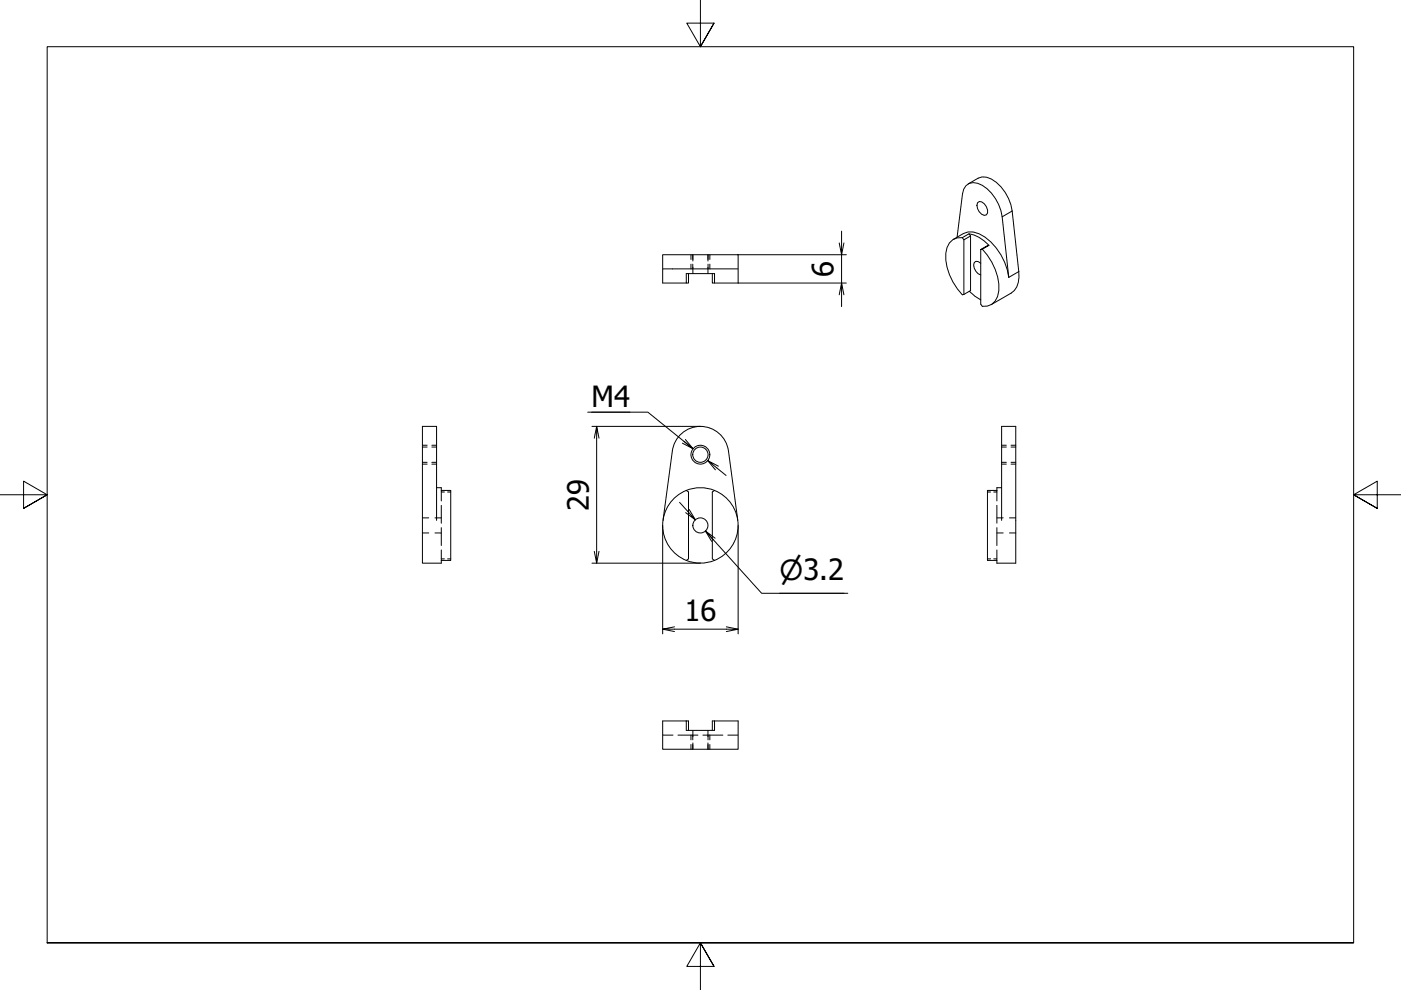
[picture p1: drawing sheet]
<svg xmlns="http://www.w3.org/2000/svg" width="297mm" height="210mm" viewBox="0 0 297 210" stroke-linecap="round" stroke-linejoin="round" font-family="sans-serif">
<defs><g id="words">
<g font-size="6.2">
<text x="176.7" y="58.7" transform="rotate(-90 176.7 58.7)">6</text>
<text x="125.4" y="86.3">M4</text>
<text x="124.8" y="108.3" transform="rotate(-90 124.8 108.3)">29</text>
<text x="145.1" y="131.7">16</text>
</g>
<text font-size="5.9" x="165.3" y="123">⌀3.2</text>
</g></defs>
<!-- layer: Visible (ISO) -->
<g fill="none" stroke="#000" stroke-width=".21">
<path d="M205.3 39l2.1-1.2a3.5 3.5 0 0 1 3.8 .9 9.7 9.7 0 0 1 3.4 6l1.4 12.9a4.7 4.7 0 0 1-1.6 4.5l-4.3 2.5M140.6 57h15.8M146 58v2h-.5v-2h6v2h-.5v-2M202.9 50.3l1.2-9.2a2.38 2.38 0 0 1 3.2-2.2 8.8 8.8 0 0 1 5.2 7.1l1.4 12.8a12.4 12.4 0 0 0-6.3-9.2l-1.2-.4h-1.1l-1 .3-2.2 1.2M204 50.4l1.4-.8 .4 .4-1.4 .8zM204 50.4a3.1 3.1 0 0 0-3.5 3.3 12.1 12.1 0 0 0 3.5 8.8l.4-.1M204.4 50.8v11.6M205.4 49.6a7.4 7.4 0 0 1 4.3 2.4M205.8 50v11.6l-1.4 .8M207.3 43l.3-.3a2.07 2.07 0 0 1 1.8 2.5l-.3 .4a1.6 1.6 0 0 1-1.8-1.4l-.2-.7zM207.9 52.9l1.8-.9zM207.9 55.8l-.5-.3-.5-.1a1.37 1.37 0 0 0 0 2.1l.5 .6 .5 .2"/>
<path d="M208.3 52.8a12.2 12.2 0 0 1 3.5 8.8 3.2 3.2 0 0 1-3.5 3.3l-.4-.4v-11.6M145.5 60h-5v-6h16v6h-5M205.5 61.8l1.2 1 1.2 .8M92.6 103.4h1v.6h2v14.8h-2v.6h-4v-29h3v19.9M140.6 110.3l2-14.7a6 6 0 0 1 5.9-5.2 6 6 0 0 1 5.9 5.2l2 14.7M145.5 118.8a8 8 0 0 0 6 0M145.5 104a8 8 0 0 1 6 0M145.5 104a8 8 0 0 0-5 7.4 8 8 0 0 0 5 7.4M145.5 104l.5 .3v14.2l-.5 .3M151.5 104a8 8 0 0 1 5 7.4 8 8 0 0 1-5 7.4M151.5 104l-.5 .3v14.2l.5 .3M212.4 103.4h-1v.6h-2v14.8h2v.6h4v-29h-3v19.9"/>
<path d="M145.5 152.9v2h6v-2M146 154.9v-2h-5.5v6h16v-6h-5.5v2"/>
<circle cx="148.5" cy="96.4" r="1.62"/>
<circle cx="148.5" cy="111.4" r="1.6"/>
</g>
<!-- layer: Visible Narrow (ISO) -->
<g fill="none" stroke="#000" stroke-width=".21">
<path d="M214.6 44.7l-2.1 1.3M216 57.6l-2.1 1.2"/>
<circle cx="148.5" cy="96.4" r="2"/>
</g>
<!-- layer: Hidden (ISO) -->
<g fill="none" stroke="#000" stroke-width=".21">
<path d="M146.5 54v1M146.5 56v1M146.9 54v1.3M146.9 56v2M150.1 54v1.3M150.1 56v2M150.5 54v1M150.5 56v1M89.6 94.8h1M89.6 98h1M89.6 94.4h1M89.6 98.4h1"/>
<path d="M91.6 94.8h1M91.6 98h1M91.6 94.4h1M91.6 98.4h1M212.4 94.8h1M212.4 98h1M212.4 94.4h1M212.4 98.4h1M214.4 94.8h1M214.4 98h1M214.4 94.4h1M214.4 98.4h1"/>
<path d="M89.6 109.8h1.3M89.6 113h1.3M92.2 109.8h1.4M92.2 113h1.4M93.6 104.2v.1h.6M93.6 104v.1M93.6 104.3v1.9M93.6 107.1v3.8M93.6 111.9v3.8M93.6 116.6v1.9M93.6 118.7v.1M94.2 118.5l-.6 .1"/>
<path d="M94.9 104.3h.7M94.9 118.5h.7M209.4 104.3h.6M209.4 118.5h.6M210.7 118.5l.7 .1M211.4 104.2v.1h-.7M211.4 109.8h1.3M211.4 113h1.3M211.4 104v.1M211.4 104.3v1.9M211.4 107.1v3.8M211.4 111.9v3.8"/>
<path d="M211.4 116.6v1.9M211.4 118.7v.1M214 109.8h1.4M214 113h1.4M140.6 155.9h2.1M143.7 155.9h4.3M146.5 155.9v1M146.5 157.9v1M146.9 154.9v2M146.9 157.5v1.4M149 155.9h4.3M150.1 154.9v2"/>
<path d="M150.1 157.5v1.4M150.5 155.9v1M150.5 157.9v1M154.3 155.9h2.1"/>
</g>
<!-- layer: Border (ISO) -->
<path d="M148.5 0v9.9l-2.9-5h5.8l-2.9 5 2.9-5M0 104.9h10l-5-2.9v5.8l5-2.9-5 2.9M297 104.9h-10l5-2.9v5.8l-5-2.9 5 2.9M10 199.9v-190h277v190h-277h277M151.4 204.9l-2.9-5 2.9 5h-5.8l2.9-5v10" fill="none" stroke="#000" stroke-width=".21"/>
<!-- layer: Dimension (ISO) -->
<g fill="none" stroke="#000" stroke-width=".21">
<path d="M156.4 54h23M178.4 49v5l-.5-2.5M178.9 51.5l-.5 2.5v6l-.5 2.5M156.5 60h22.9M178.9 62.5l-.5-2.5v5M124.6 87.4h12.8l9.5 7.7-1.6-1.9M125.4 87.4h8.2M125.5 90.4h23M126.5 90.4l-.5 2.5M127 92.9l-.5-2.5v29l-.5-2.5M145 93.6l1.9 1.5-2.2-1.1M150.1 97.7l1.6 1.9"/>
<path d="M152.3 98.8l-2.2-1.1 3.8 3.1M125.5 119.4h23M127 116.9l-.5 2.5M140.5 111.4v23M144.1 106.5l3.3 3.7-2-1.5M146.1 108l1.3 2.2M150.9 114.8l-1.3-2.2 11.9 13.2h18.2M151.6 114.1l-2-1.5 1.6 1.8M156.5 111.4v23M140.5 133.4l2.5 .5M143 132.9l-2.5 .5h16l-2.5 .5M154 132.9l2.5 .5"/>
<path d="M165.3 125.8h13.6"/>
</g>
<use href="#words"/>
</svg>
